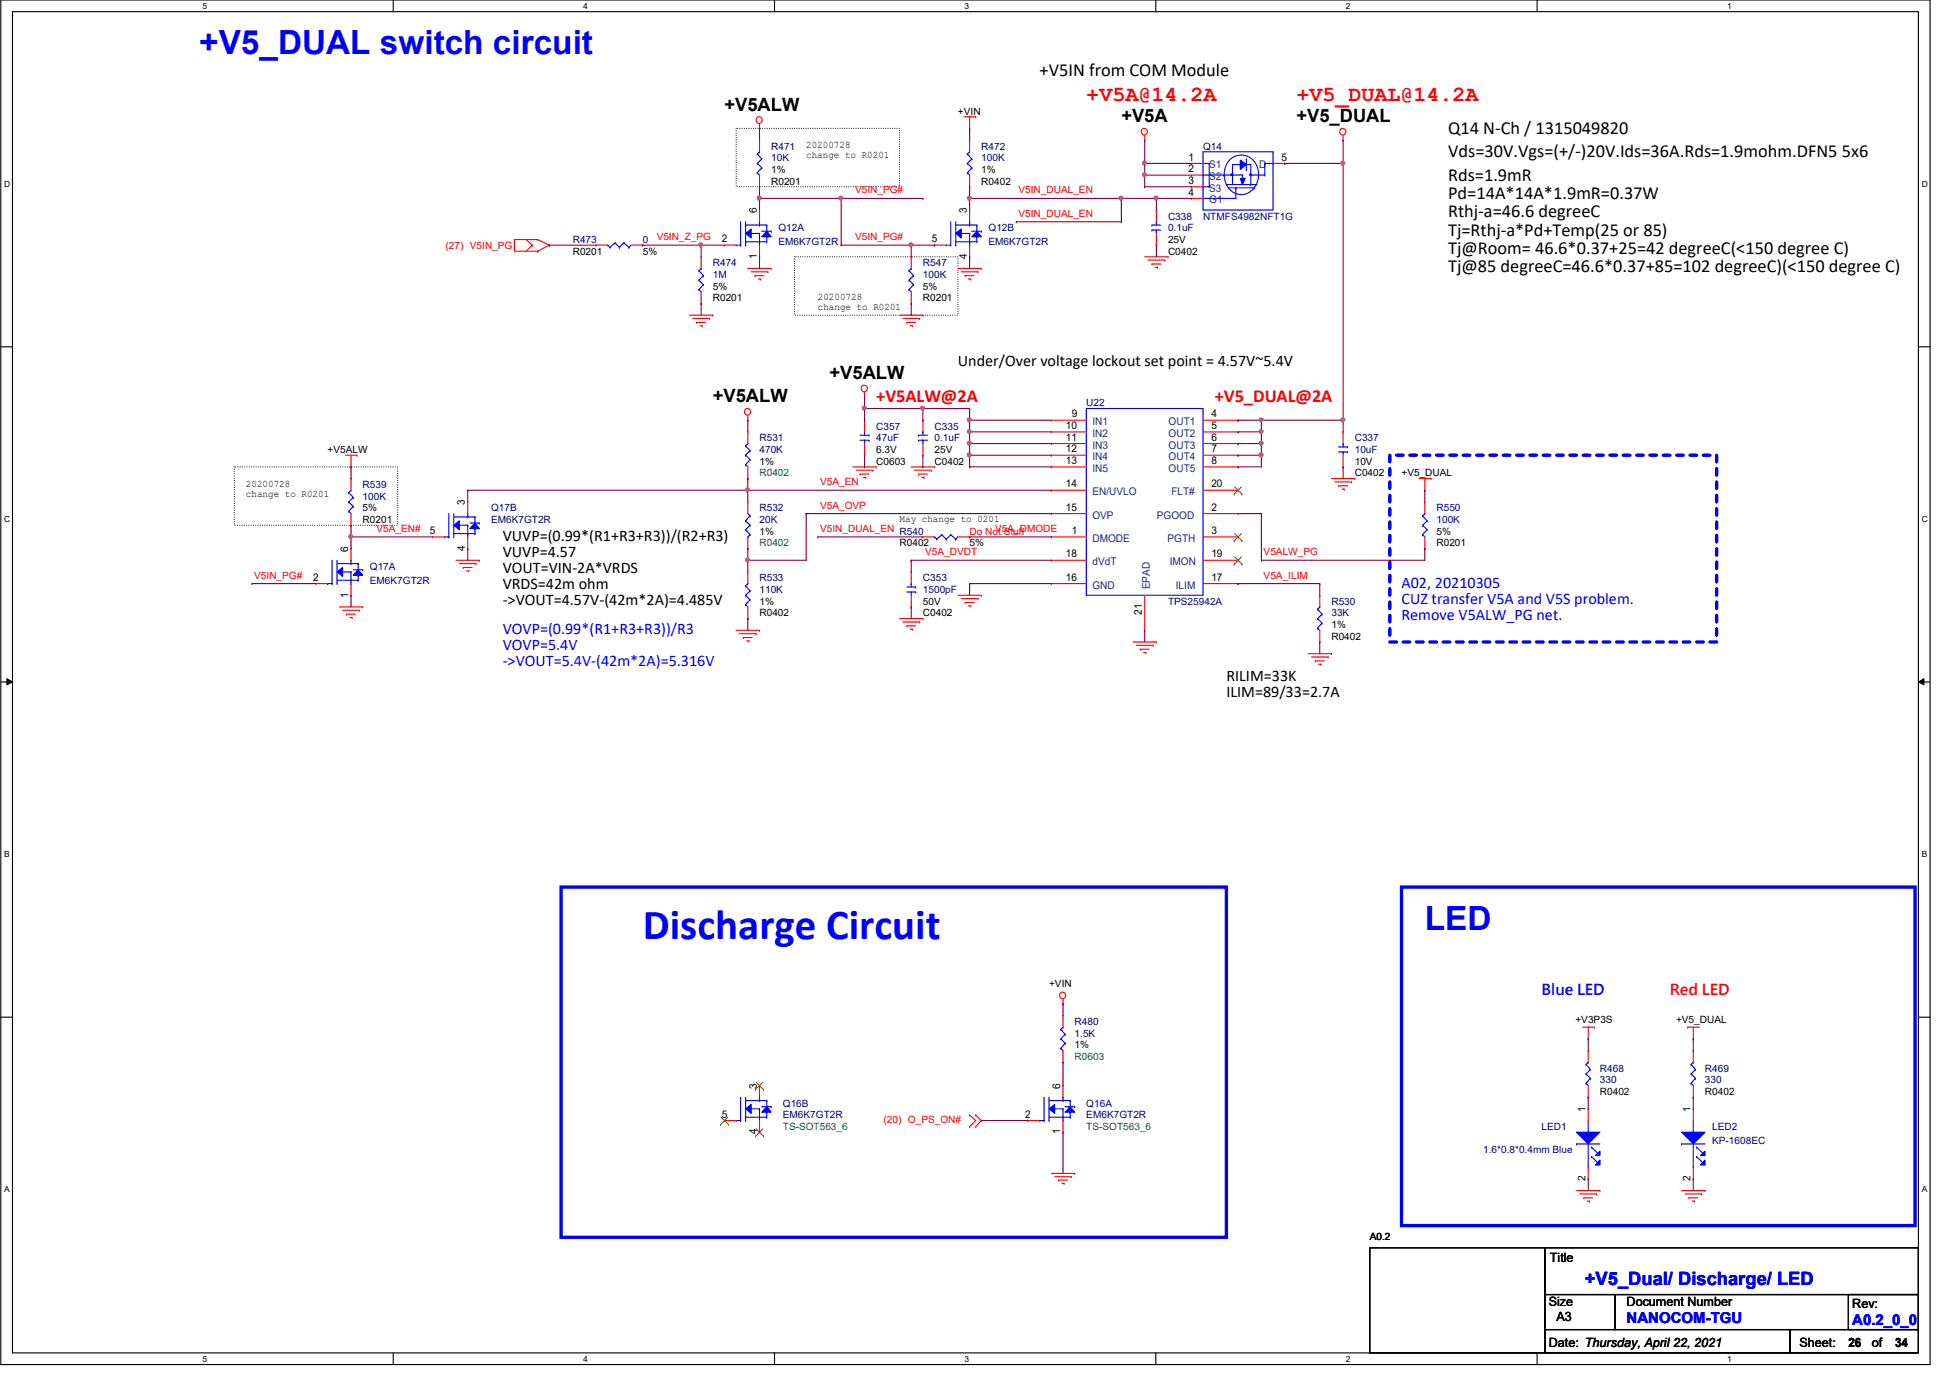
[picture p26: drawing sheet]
<svg xmlns="http://www.w3.org/2000/svg" width="297mm" height="210mm" viewBox="0 0 297 210" stroke-linecap="round" stroke-linejoin="round" font-family="sans-serif">
<defs><g id="words">
<text font-size="6.5" fill="#00f" x="97.9" y="143.1">Discharge Circuit</text>
<g font-size="5.1" fill="#00f">
<text x="30.3" y="8.3">+V5_DUAL switch circuit</text>
<text x="217" y="141.6">LED</text>
</g>
<g font-size="3.3" fill="#f00">
<text x="165.5" y="15.3">+V5A@14.2A</text>
<text x="197.5" y="15.3">+V5_DUAL@14.2A</text>
</g>
<g font-size="2.8">
<text x="158.4" y="11.5">+V5IN from COM Module</text>
<text x="110.4" y="16.8">+V5ALW</text>
<text x="170.8" y="18.6">+V5A</text>
<text x="197.5" y="18.6">+V5_DUAL</text>
<text x="220.6" y="20.4">Q14 N-Ch / 1315049820</text>
<text x="220.6" y="24">Vds=30V.Vgs=(+/-)20V.Ids=36A.Rds=1.9mohm.DFN5 5x6</text>
<text x="220.6" y="27.5">Rds=1.9mR</text>
<text x="220.6" y="30.3">Pd=14A*14A*1.9mR=0.37W</text>
<text x="220.6" y="33.1">Rthj-a=46.6 degreeC</text>
<text x="220.6" y="35.9">Tj=Rthj-a*Pd+Temp(25 or 85)</text>
<text x="220.6" y="38.7">Tj@Room= 46.6*0.37+25=42 degreeC(&lt;150 degree C)</text>
<text x="220.6" y="41.5">Tj@85 degreeC=46.6*0.37+85=102 degreeC)(&lt;150 degree C)</text>
<text x="126.4" y="57.7">+V5ALW</text>
<text x="108.6" y="61.3">+V5ALW</text>
</g>
<g font-size="2.8" fill="#f00">
<text x="133.5" y="61.3">+V5ALW@2A</text>
<text x="185" y="61.3">+V5_DUAL@2A</text>
</g>
<text font-size="2.8" fill="#00f" x="241.4" y="195.7">+V5_Dual/ Discharge/ LED</text>
<g font-size="2.5">
<text x="145.9" y="55.7">Under/Over voltage lockout set point = 4.57V~5.4V</text>
<text x="76.6" y="82.4">VUVP=(0.99*(R1+R3+R3))/(R2+R3)</text>
<text x="76.6" y="84.8">VUVP=4.57</text>
<text x="76.6" y="87.3">VOUT=VIN-2A*VRDS</text>
<text x="76.6" y="89.7">VRDS=42m ohm</text>
<text x="76.6" y="92.2">-&gt;VOUT=4.57V-(42m*2A)=4.485V</text>
<text x="186.8" y="103.7">RILIM=33K</text>
<text x="186.8" y="106.2">ILIM=89/33=2.7A</text>
</g>
<g font-size="2.5" fill="#00f">
<text x="213.5" y="89.5">A02, 20210305</text>
<text x="213.5" y="91.9">CUZ transfer V5A and V5S problem.</text>
<text x="213.5" y="94.4">Remove V5ALW_PG net.</text>
<text x="76.6" y="96.6">VOVP=(0.99*(R1+R3+R3))/R3</text>
<text x="76.6" y="99.1">VOVP=5.4V</text>
<text x="76.6" y="101.5">-&gt;VOUT=5.4V-(42m*2A)=5.316V</text>
</g>
<g font-size="2.3" fill="#00f">
<text x="234.8" y="151.6">Blue LED</text>
<text x="247.8" y="201.6">NANOCOM-TGU</text>
<text x="282.1" y="201.8">A0.2_0_0</text>
</g>
<text font-size="2.3" fill="#f00" x="254.4" y="151.6">Red LED</text>
<g font-size="1.9">
<text x="236.1" y="192.2">Title</text>
<text x="235.9" y="199">Size</text>
<text x="237.1" y="201.3">A3</text>
<text x="247.8" y="199">Document Number</text>
<text x="282.1" y="199.3">Rev:</text>
<text x="235.9" y="205.1">Date: Thursday, April 22, 2021</text>
<text x="274.1" y="205.1">Sheet:</text>
<text x="281.6" y="205.2">26</text>
<text x="285.1" y="205.1">of</text>
<text x="288.7" y="205.2">34</text>
</g>
<g font-size="1.6">
<text x="181.1" y="24.5">1</text>
<text x="181.1" y="29.8">4</text>
<text x="181.1" y="26.2">2</text>
<text x="181.1" y="28">3</text>
<text x="195.2" y="24.5">5</text>
<text x="115.3" y="32.5" transform="rotate(-90 115.3 32.5)">6</text>
<text x="147.3" y="32.5" transform="rotate(-90 147.3 32.5)">3</text>
<text x="109.9" y="36.9">2</text>
<text x="115.3" y="39.5" transform="rotate(-90 115.3 39.5)">1</text>
<text x="141.9" y="36.9">5</text>
<text x="147.3" y="39.5" transform="rotate(-90 147.3 39.5)">4</text>
<text x="162.3" y="65.4">10</text>
<text x="163.3" y="63.6">9</text>
<text x="184.5" y="63.6">4</text>
<text x="184.5" y="65.4">5</text>
<text x="162.3" y="67.1">11</text>
<text x="162.3" y="68.9">12</text>
<text x="162.3" y="70.7">13</text>
<text x="184.5" y="67.1">6</text>
<text x="184.5" y="68.9">7</text>
<text x="184.5" y="70.7">8</text>
<text x="70.8" y="77" transform="rotate(-90 70.8 77)">3</text>
<text x="162.3" y="74.3">14</text>
<text x="162.3" y="77.8">15</text>
<text x="184.5" y="77.8">2</text>
<text x="184.5" y="74.3">20</text>
<text x="65.5" y="81.4">5</text>
<text x="70.8" y="83.9" transform="rotate(-90 70.8 83.9)">4</text>
<text x="163.3" y="81.4">1</text>
<text x="184.5" y="81.4">3</text>
<text x="47.7" y="88.5">2</text>
<text x="53" y="84.1" transform="rotate(-90 53 84.1)">6</text>
<text x="162.3" y="84.9">18</text>
<text x="162.3" y="88.5">16</text>
<text x="184.5" y="84.9">19</text>
<text x="184.5" y="88.5">17</text>
<text x="53" y="91" transform="rotate(-90 53 91)">1</text>
<text x="173.9" y="93.6" transform="rotate(-90 173.9 93.6)">21</text>
<text x="115.3" y="165.9" transform="rotate(-90 115.3 165.9)">3</text>
<text x="161.5" y="165.9" transform="rotate(-90 161.5 165.9)">6</text>
<text x="109.9" y="170.3">5</text>
<text x="115.3" y="172.8" transform="rotate(-90 115.3 172.8)">4</text>
<text x="156.2" y="170.3">2</text>
<text x="161.5" y="172.8" transform="rotate(-90 161.5 172.8)">1</text>
<text x="241.5" y="169.4" transform="rotate(-90 241.5 169.4)">1</text>
<text x="257.5" y="169.4" transform="rotate(-90 257.5 169.4)">1</text>
<text x="241.5" y="179.9" transform="rotate(-90 241.5 179.9)">2</text>
<text x="257.5" y="179.9" transform="rotate(-90 257.5 179.9)">2</text>
</g>
<g font-size="1.6" fill="#004080">
<text x="184.2" y="25.7">S1</text>
<text x="184.2" y="27.4">S2</text>
<text x="184.2" y="29.2">S3</text>
<text x="191.8" y="25.7">D</text>
<text x="184.2" y="31">G1</text>
<text x="166.4" y="64.8">IN1</text>
<text x="178" y="64.8">OUT1</text>
<text x="166.4" y="66.5">IN2</text>
<text x="166.4" y="68.3">IN3</text>
<text x="166.4" y="70.1">IN4</text>
<text x="166.4" y="71.9">IN5</text>
<text x="178" y="66.5">OUT2</text>
<text x="178" y="68.3">OUT3</text>
<text x="178" y="70.1">OUT4</text>
<text x="178" y="71.9">OUT5</text>
<text x="166.4" y="75.4">EN/UVLO</text>
<text x="178.4" y="75.4">FLT#</text>
<text x="166.4" y="82.6">DMODE</text>
<text x="166.4" y="79">OVP</text>
<text x="176.2" y="79">PGOOD</text>
<text x="177.8" y="82.6">PGTH</text>
<text x="166.4" y="86.1">dVdT</text>
<text x="166.4" y="89.7">GND</text>
<text x="175.1" y="89.7" transform="rotate(-90 175.1 89.7)">EPAD</text>
<text x="178.2" y="86.1">IMON</text>
<text x="179.1" y="89.7">ILIM</text>
</g>
<g font-size="1.5">
<text x="145.9" y="17.4">+VIN</text>
<text x="122.8" y="22.6">20200728</text>
<text x="117.5" y="28.1">R0201</text>
<text x="117.5" y="26.3">1%</text>
<text x="122.8" y="24.1">change to R0201</text>
<text x="149.5" y="28.1">R0402</text>
<text x="149.5" y="26.3">1%</text>
<text x="87.2" y="38.8">R0201</text>
<text x="97.9" y="38.8">5%</text>
<text x="177.9" y="38.8">C0402</text>
<text x="177.9" y="37">25V</text>
<text x="108.6" y="45.9">R0201</text>
<text x="108.6" y="44.1">5%</text>
<text x="124.6" y="45.7">20200728</text>
<text x="124.6" y="47.2">change to R0201</text>
<text x="140.6" y="45.9">R0201</text>
<text x="140.6" y="44.1">5%</text>
<text x="49.9" y="69">+V5ALW</text>
<text x="115.7" y="70.8">1%</text>
<text x="133.5" y="69">6.3V</text>
<text x="133.5" y="70.8">C0603</text>
<text x="142.4" y="70.8">C0402</text>
<text x="142.4" y="69">25V</text>
<text x="206.4" y="70.8">10V</text>
<text x="37.5" y="74.2">20200728</text>
<text x="37.5" y="75.7">change to R0201</text>
<text x="55.2" y="77.9">5%</text>
<text x="206.4" y="72.6">C0402</text>
<text x="213.5" y="72.6">+V5_DUAL</text>
<text x="55.2" y="79.7">R0201</text>
<text x="115.7" y="81.4">1%</text>
<text x="137" y="79.5">May change to 0201</text>
<text x="137" y="83.2">R0402</text>
<text x="147.7" y="83.2">5%</text>
<text x="218.8" y="83.2">R0201</text>
<text x="218.8" y="81.4">5%</text>
<text x="115.7" y="93.9">R0402</text>
<text x="115.7" y="92.1">1%</text>
<text x="140.6" y="92.1">50V</text>
<text x="140.6" y="93.9">C0402</text>
<text x="202.8" y="95.7">1%</text>
<text x="202.8" y="97.5">R0402</text>
<text x="159.8" y="150.3">+VIN</text>
<text x="240" y="155.8">+V3P3S</text>
<text x="255.3" y="155.8">+V5_DUAL</text>
<text x="163.7" y="159.7">1%</text>
<text x="243.7" y="166.8">R0402</text>
<text x="259.7" y="166.8">R0402</text>
<text x="208.7" y="188.8">A0.2</text>
</g>
<g font-size="1.5" fill="#000080">
<text x="117.5" y="22.8">R471</text>
<text x="149.5" y="22.8">R472</text>
<text x="183.3" y="22.8">Q14</text>
<text x="117.5" y="24.6">10K</text>
<text x="149.5" y="24.6">100K</text>
<text x="118.6" y="35.2">Q12A</text>
<text x="150.6" y="35.2">Q12B</text>
<text x="177.9" y="33.4">C338</text>
<text x="177.9" y="35.2">0.1uF</text>
<text x="183.3" y="33.4">NTMFS4982NFT1G</text>
<text x="87.2" y="37">R473</text>
<text x="97.9" y="37">0</text>
<text x="108.6" y="40.6">R474</text>
<text x="118.6" y="37.3">EM6K7GT2R</text>
<text x="140.6" y="40.6">R547</text>
<text x="150.6" y="37.3">EM6K7GT2R</text>
<text x="108.6" y="42.3">1M</text>
<text x="140.6" y="42.3">100K</text>
<text x="133.5" y="65.4">C357</text>
<text x="142.4" y="65.4">C335</text>
<text x="165.5" y="61.9">U22</text>
<text x="115.7" y="67.2">R531</text>
<text x="115.7" y="69">470K</text>
<text x="133.5" y="67.2">47uF</text>
<text x="142.4" y="67.2">0.1uF</text>
<text x="206.4" y="67.2">C337</text>
<text x="206.4" y="69">10uF</text>
<text x="55.2" y="74.3">R539</text>
<text x="55.2" y="76.1">100K</text>
<text x="74.8" y="77.9">Q17B</text>
<text x="115.7" y="77.9">R532</text>
<text x="218.8" y="77.9">R550</text>
<text x="74.8" y="79.7">EM6K7GT2R</text>
<text x="115.7" y="79.7">20K</text>
<text x="137" y="81.4">R540</text>
<text x="218.8" y="79.7">100K</text>
<text x="56.3" y="86.8">Q17A</text>
<text x="56.3" y="88.9">EM6K7GT2R</text>
<text x="115.7" y="88.6">R533</text>
<text x="140.6" y="88.6">C353</text>
<text x="115.7" y="90.3">110K</text>
<text x="140.6" y="90.3">1500pF</text>
<text x="177.9" y="92.1">TPS25942A</text>
<text x="202.8" y="92.1">R530</text>
<text x="202.8" y="93.9">33K</text>
<text x="163.7" y="156.1">R480</text>
<text x="163.7" y="157.9">1.5K</text>
<text x="243.7" y="163.2">R468</text>
<text x="243.7" y="165">330</text>
<text x="259.7" y="163.2">R469</text>
<text x="259.7" y="165">330</text>
<text x="119.2" y="168.6">Q16B</text>
<text x="119.2" y="170.3">EM6K7GT2R</text>
<text x="165.5" y="168.6">Q16A</text>
<text x="165.5" y="170.3">EM6K7GT2R</text>
<text x="234.8" y="172.1">LED1</text>
<text x="260.8" y="172.1">LED2</text>
<text x="225.9" y="175.7">1.6*0.8*0.4mm Blue</text>
<text x="260.8" y="174.2">KP-1608EC</text>
</g>
<g font-size="1.5" fill="#f00">
<text x="130.3" y="29.5">V5IN_PG#</text>
<text x="155.1" y="29.5">V5IN_DUAL_EN</text>
<text x="155.1" y="33">V5IN_DUAL_EN</text>
<text x="67.9" y="37.9">(27) V5IN_PG</text>
<text x="100" y="36.6">V5IN_Z_PG</text>
<text x="130.3" y="36.6">V5IN_PG#</text>
<text x="124.9" y="73.9">V5A_EN</text>
<text x="124.9" y="77.5">V5A_OVP</text>
<text x="57.4" y="81">V5A_EN#</text>
<text x="124.9" y="81">V5IN_DUAL_EN</text>
<text x="147.7" y="81.4">Do Not Stuff</text>
<text x="151.6" y="81">V5A_DMODE</text>
<text x="38.7" y="88.1">V5IN_PG#</text>
<text x="140.9" y="84.6">V5A_DVDT</text>
<text x="192.5" y="88.1">V5A_ILIM</text>
<text x="192.5" y="84.6">V5ALW_PG</text>
<text x="134.6" y="171">(20) O_PS_ON#</text>
</g>
<g font-size="1.5" fill="#008000">
<text x="115.7" y="72.6">R0402</text>
<text x="115.7" y="83.2">R0402</text>
<text x="163.7" y="161.5">R0603</text>
<text x="119.2" y="172.1">TS-SOT563_6</text>
<text x="165.5" y="172.1">TS-SOT563_6</text>
</g>
<g font-size="1.3">
<text x="30.9" y="1.4">5</text>
<text x="88.9" y="1.4">4</text>
<text x="146.9" y="1.4">3</text>
<text x="205" y="1.4">2</text>
<text x="263.1" y="1.4">1</text>
<text x=".6" y="28.4">D</text>
<text x="292.7" y="28.4">D</text>
<text x=".6" y="79.5">C</text>
<text x="292.7" y="79.5">C</text>
<text x=".6" y="130.6">B</text>
<text x="292.7" y="130.6">B</text>
<text x=".6" y="181.6">A</text>
<text x="292.7" y="181.6">A</text>
<text x="30.9" y="207.5">5</text>
<text x="88.9" y="207.5">4</text>
<text x="146.9" y="207.5">3</text>
<text x="205" y="207.5">2</text>
<text x="263.1" y="207.5">1</text>
</g>
</g></defs>
<path d="M.1 0h293.9v207.9h-293.9zM1.9 1.8h290.3v204.3h-290.3z" fill="none" stroke="#000" stroke-width=".17"/>
<g fill="#fff">
<path d="M30.9 .3h.6v1.4h-.6z"/>
<path d="M30.9 206.3h.6v1.5h-.6z"/>
</g>
<path d="M59.9 0v1.8M59.9 206.1v1.8" fill="none" stroke="#000" stroke-width=".17"/>
<g fill="#fff">
<path d="M88.9 .3h.6v1.4h-.6z"/>
<path d="M88.9 206.3h.6v1.5h-.6z"/>
</g>
<path d="M118 0v1.8M118 206.1v1.8" fill="none" stroke="#000" stroke-width=".17"/>
<g fill="#fff">
<path d="M146.9 .3h.7v1.4h-.7z"/>
<path d="M146.9 206.3h.7v1.5h-.7z"/>
</g>
<path d="M176.1 0v1.8M176.1 206.1v1.8" fill="none" stroke="#000" stroke-width=".17"/>
<g fill="#fff">
<path d="M205 .3h.7v1.4h-.7z"/>
<path d="M205 206.3h.7v1.5h-.7z"/>
</g>
<path d="M234.1 0v1.8M234.1 206.1v1.8" fill="none" stroke="#000" stroke-width=".17"/>
<g fill="#fff">
<path d="M263.1 .3h.7v1.4h-.7z"/>
<path d="M263.1 206.3h.7v1.5h-.7z"/>
<path d="M.6 27.3h1v1.4h-1z"/>
<path d="M292.7 27.3h1v1.4h-1z"/>
<path d="M.6 78.3h1v1.5h-1z"/>
<path d="M292.7 78.3h1v1.5h-1z"/>
</g>
<path d="M.1 52.8h1.8M292.2 52.8h1.8" fill="none" stroke="#000" stroke-width=".17"/>
<g fill="#fff">
<path d="M.6 129.4h.9v1.4h-.9z"/>
<path d="M292.7 129.4h.9v1.4h-.9z"/>
</g>
<path d="M.1 103.9h1.8M292.2 103.9h1.8" fill="none" stroke="#000" stroke-width=".17"/>
<path d="M1.1 103.4l.8 .5-.8 .4zM292.2 103.9l.9-.5v.9z" fill="#000"/>
<path d="M1.1 103.4l.8 .5-.8 .4zM292.2 103.9l.9-.5v.9z" fill="none" stroke="#000" stroke-width=".15"/>
<g fill="#fff">
<path d="M.6 180.4h.8v1.5h-.8z"/>
<path d="M292.7 180.4h.8v1.5h-.8z"/>
</g>
<path d="M.1 154.9h1.8M292.2 154.9h1.8M208.7 190.1h26.6v16h-26.6zM235.3 197.2h10.7v5.3h-10.7zM235.3 190.1h56.9v7.1h-56.9zM246 197.2h46.2v5.3h-46.2zM281.6 197.2h10.6v5.3h-10.6zM235.3 202.5h37.4v3.6h-37.4zM272.7 202.5h19.5v3.6h-19.5z" fill="none" stroke="#000" stroke-width=".17"/>
<path d="M85.5 135.1h101.3v53.4h-101.3zM213.5 135.1h78.2v51.6h-78.2z" fill="none" stroke="#00f" stroke-width=".51"/>
<path d="M112.1 19.6h24.9v8.8h-24.9zM121 39.1h24.9v8.9h-24.9zM35.7 71.1h24.9v8.9h-24.9z" fill="none" stroke="#000" stroke-width=".17" stroke-dasharray="0 .3"/>
<path d="M211.7 69.3h49.8v28.5h-49.8z" fill="none" stroke="#00f" stroke-width=".51" stroke-dasharray="1 1"/>
<g fill="none" stroke="#f00" stroke-width=".17">
<path d="M115.7 19.6h.1M115.7 18.9v.7M146.9 17.8h1.7M147.7 19.6h.1M147.7 17.8v1.8M148.6 17.8h.1M78.4 36.5h.1M78.4 36.5v1.8h3.5M78.4 36.5h3.5M80.1 36.5l1 .8M81.1 37.3h.1M81.1 37.3l-1 1"/>
<path d="M81.9 38.3h.1M81.9 36.5h.1M81.9 36.5l1.8 .8M83.7 37.3h.1M83.7 37.3l-1.8 1M90.8 37.3h.1M90.8 37.3h1.8M96.1 37.3h1.8M97.9 37.3h.1M147.7 28.4h.1M147.7 21.3h.1M147.7 21.3v1.8"/>
<path d="M147.7 26.7v1.7M174.4 21.3h.1M174.4 39.1h3.5M174.4 20.7v.6M174.9 39.6h2.5M177.4 39.6h.1M177.9 39.1h.1M204.6 21.3h.1M204.6 20.7v.6M105 48h3.6M105.5 48.5h2.6M106.1 49.1h.1"/>
<path d="M106.1 49.1h1.4M106.6 49.6h.4M107 49.6h.1M108.1 48.5h.1M108.6 48h.1M113.9 40.9h3.6M114.4 41.4h2.6M115 42h.1M115 42h1.4M115.5 42.5h.4M115.9 42.5h.1M117 41.4h.1"/>
<path d="M117.5 40.9h.1M131.7 59.8v.7M137 48h3.6M137.5 48.5h2.6M138.1 49.1h.1M138.1 49.1h1.4M138.6 49.6h.4M139 49.6h.1M140.1 48.5h.1M140.6 48h.1M145.9 40.9h3.6M146.4 41.4h2.6"/>
<path d="M147 42h.1M147 42h1.4M147.5 42.5h.4M147.9 42.5h.1M149 41.4h.1M149.5 40.9h.1M175.5 40.2h.1M175.5 40.2h1.3M176 40.7h.3M176.3 40.7h.1M52.6 69.3h1.8M53.5 71.1h.1"/>
<path d="M53.5 72.9h.1M53.5 69.3v1.8M53.5 72.9v1.8M53.5 78.2v1.8M54.4 69.3h.1M113.9 64h.1M113.9 63.3v.7M129.9 71.1h3.6M130.4 71.6h2.6M131 72.2h.1M131 72.2h1.4M131.5 72.7h.4"/>
<path d="M131.7 60.5h.1M131.7 69.3h.1M131.7 64h.1M131.7 64v1.8M131.7 67.6v1.7M131.9 72.7h.1M133 71.6h.1M133.5 71.1h.1M138.8 71.1h3.6M139.3 71.6h2.6M139.9 72.2h.1M139.9 72.2h1.4"/>
<path d="M140.4 72.7h.4M140.8 72.7h.1M141.9 71.6h.1M142.4 71.1h.1M202.8 72.9h3.6M203.3 73.4h2.6M203.9 74h.1M203.9 74h1.4M204.4 74.5h.4M204.8 74.5h.1M205.9 73.4h.1M206.4 72.9h.1"/>
<path d="M216.2 72.9h1.8M217 74.7h.1M217 72.9v1.8M218 72.9h.1M51.7 92.5h3.5M52.2 93h2.5M52.8 93.6h.1M52.8 93.6h1.3M53.3 94.1h.3M53.5 80h.1M53.6 94.1h.1M54.7 93h.1"/>
<path d="M55.2 92.5h.1M69.5 85.3h3.5M70 85.9h2.5M70.6 86.4h.1M70.6 86.4h1.3M71.1 87h.3M71.4 87h.1M72.5 85.9h.1M73 85.3h.1M112.1 96h3.6M112.6 96.5h2.6M113.2 97.1h.1"/>
<path d="M113.2 97.1h1.4M113.7 97.6h.4M114.1 97.6h.1M115.2 96.5h.1M115.7 96h.1M137 94.2h3.6M137.5 94.7h2.6M138.1 95.3h.1M138.1 95.3h1.4M138.6 95.8h.4M138.8 92.5h.1M138.8 87.1h.1"/>
<path d="M138.8 87.1v1.8M138.8 90.7v1.8M139 95.8h.1M140.1 94.7h.1M140.6 94.2h.1M145.9 90.7h3.6M146.4 91.2h2.6M147 91.8h.1M147 91.8h1.4M147.5 92.3h.4M147.9 92.3h.1M149 91.2h.1"/>
<path d="M149.5 90.7h.1M172.6 97.8h3.5M173.1 98.3h2.5M173.7 98.9h.1M173.7 98.9h1.3M174.2 99.4h.3M174.5 99.4h.1M175.6 98.3h.1M176.1 97.8h.1M199.3 99.6h3.5M202.8 99.6h.1M199.8 100.1h2.5"/>
<path d="M200.4 100.7h.1M200.4 100.7h1.3M200.9 101.2h.3M201.2 101.2h.1M202.3 100.1h.1M161.9 152.9h.1M161.9 152.2v.7M241.1 156.5h1.8M241.9 158.2h.1M241.9 156.5v1.7M242.9 156.5h.1M257.1 156.5h.1"/>
<path d="M257.1 156.5h1.8M257.9 158.2h.1M257.9 156.5v1.7M147.7 169.8h.1M147.7 171.6h.1M147.7 169.8l.9 .9-.9 .9M148.6 171.6h.1M148.6 169.8h.1M148.6 169.8l.9 .9-.9 .9M160.1 178.7h3.6M160.7 179.2h2.5M161.2 179.7h.1"/>
<path d="M161.2 179.7h1.4M163.2 179.2h.1M163.7 178.7h.1M241.9 167.1h.1M241.9 160h.1M241.9 160v1.8M241.9 165.4v1.7M257.9 167.1h.1M257.9 160h.1M257.9 160v1.8M257.9 165.4v1.7M161.8 180.3h.3"/>
<path d="M162.1 180.3h.1M240.2 181.4h3.5M240.7 181.9h2.5M241.3 182.5h.1M241.3 182.5h1.3M241.8 183h.3M242.1 183h.1M243.2 181.9h.1M243.7 181.4h.1M256.2 181.4h3.5M256.7 181.9h2.5M257.3 182.5h.1"/>
<path d="M257.3 182.5h1.3M257.8 183h.3M258.1 183h.1M259.2 181.9h.1M259.7 181.4h.1"/>
<circle cx="115.6" cy="18.3" r=".5"/>
<circle cx="174.3" cy="20.1" r=".5"/>
<circle cx="204.5" cy="20.1" r=".5"/>
<circle cx="131.6" cy="59.2" r=".5"/>
<circle cx="113.8" cy="62.7" r=".5"/>
<circle cx="161.8" cy="151.6" r=".5"/>
</g>
<g fill="none" stroke="#00f" stroke-width=".17">
<path d="M92.6 37.3h.1M92.6 37.3l.3 .4M92.9 37.7h.1M93.7 37h.1M93.7 37l-.8 .7M93.7 37l.7 .7M94.4 37.7h.1M95 37h.1M95 37l.8 .7M95 37l-.6 .7M95.8 37.7h.1M96.1 37.3l-.3 .4"/>
<path d="M147.4 23.5h.1M147.4 26.3h.1M147.4 24.9h.1M147.4 23.5l.6 .7M147.4 26.3l.3 .4M147.4 24.9l.6 .7M147.7 23.1h.1M147.7 23.1l-.3 .4M148 25.6h.1M148 24.2h.1M148 25.6l-.6 .7M148 24.2l-.6 .7"/>
<path d="M183.3 23.1h10.6v8.9h-10.6zM53.1 75h.1M53.1 77.9h.1M53.1 76.5h.1M53.1 75l.7 .8M53.1 77.9l.4 .3M53.1 76.5l.7 .6M53.5 74.7h.1M53.5 74.7l-.4 .3M53.8 77.1h.1M53.8 75.8h.1M53.8 77.1l-.7 .8"/>
<path d="M53.8 75.8l-.7 .7M131 66.3h1.4M131 67.1h1.4M131.7 65.8h.1M131.7 67.1h.1M131.7 65.8v.5M131.7 67.1v.5M132.4 66.3h.1M132.4 67.1h.1M138.1 89.4h1.4M138.1 90.2h1.4M138.8 88.9h.1"/>
<path d="M138.8 90.2h.1M138.8 88.9v.5M138.8 90.2v.5M139.5 89.4h.1M139.5 90.2h.1M241.6 162.1h.1M241.6 165h.1M241.6 163.6h.1M241.6 162.1l.7 .8M241.6 165l.3 .4M241.6 163.6l.7 .7M241.9 161.8h.1"/>
<path d="M241.9 161.8l-.3 .3M242.3 164.3h.1M242.3 162.9h.1M242.3 164.3l-.7 .7M242.3 162.9l-.7 .7M257.6 162.1h.1M257.6 165h.1M257.6 163.6h.1M257.6 162.1l.7 .8M257.6 165l.3 .4M257.6 163.6l.7 .7M257.9 161.8h.1"/>
<path d="M257.9 161.8l-.3 .3M258.3 164.3h.1M258.3 162.9h.1M258.3 164.3l-.7 .7M258.3 162.9l-.7 .7"/>
</g>
<path d="M188.9 27.2h.8l-.4 .9z" fill-rule="evenodd" fill="#00f"/>
<g fill="none" stroke="#00f" stroke-width=".17">
<path d="M186.8 28.1h.1M186.8 28.1h4.7M187.4 24.3a2.64 2.64 0 0 1 3-.3 2.64 2.64 0 0 1 1.3 2.6 2.7 2.7 0 0 1-3.8 2.7 3.3 3.3 0 0 1-.5-5zM187.7 25.1h.1M187.7 25.1h1.2M187.7 25.1v3M188.3 28.6h.1M188.3 28.6v1.6M188.9 27.2h.8l-.4 .9zM188.9 25.1h.1M189.3 26.7h.1M189.3 26.7v.5"/>
<path d="M189.7 25.1h.1M189.7 25.1h.8v3M189.9 24.2h.1M189.9 24.2v1.8M190.5 28.1h.1"/>
</g>
<path d="M188.9 24.4l1 .7-1 .7z" fill="#00f"/>
<g fill="none" stroke="#00f" stroke-width=".17">
<path d="M183.3 30.2h.1M183.3 26.7h.1M183.3 28.4h.1M183.3 26.7h6M183.3 24.9h.9M183.3 30.2h5M183.3 28.4h.9M184.2 24.9h.1M184.2 28.4h.1M184.2 24.9v3.5M186.5 26.7h.1M187.2 28.6h3.8"/>
<path d="M188.9 24.4l1 .7-1 .7zM190.5 26.7h.1M190.5 26.7h2.2M191 28.6h.1M192.7 26.7h.1M192.7 24.9h.1M192.7 24.9v1.8M192.7 24.9h1.2M193.9 24.9h.1"/>
</g>
<path d="M187.5 26.5l.3 .1-.1 .2-.2-.1z" fill-rule="evenodd" fill="#00f"/>
<path d="M187.5 26.5l.3 .1-.1 .2-.2-.1z" fill="none" stroke="#00f" stroke-width=".17"/>
<path d="M190.4 26.5h.2v.2h-.2z" fill-rule="evenodd" fill="#00f"/>
<path d="M190.4 26.5h.2v.2h-.2zM49.9 88.9h.1M49.9 88.9h.7M50.6 88.9h.1M50.6 85.3v3.6M51.3 88.9h.1M51.3 85.3v3.6" fill="none" stroke="#00f" stroke-width=".17"/>
<path d="M181.5 24.9h.1M181.5 30.2h.1M181.5 26.7h.1M181.5 28.4h.1M181.5 24.9h1.8M181.5 30.2h1.8M181.5 26.7h1.8M181.5 28.4h1.8M193.9 24.9h1.8M195.7 24.9h.1" fill="none" stroke="#f00" stroke-width=".17"/>
<path d="M51.3 87.1l.9-.7v1.4z" fill-rule="evenodd" fill="#00f"/>
<path d="M51.3 87.1l.9-.7v1.4zM51.3 85.9h2.2M51.3 88.4h2.2M52.2 87.1h1.3M53.5 85.9h.1M53.5 88.4h.1M53.5 87.1h.1M53.5 88.9h.1M53.5 85.3h.1M53.5 85.3v.6M53.5 87.1v1.8" fill="none" stroke="#00f" stroke-width=".17"/>
<path d="M54.6 86.8l.6 .8h-1.4z" fill-rule="evenodd" fill="#00f"/>
<g fill="none" stroke="#00f" stroke-width=".17">
<path d="M53.5 88.4h1.1M53.5 85.9h1.1M53.8 86.8h1.4M54.6 86.8l.6 .8h-1.4zM54.6 88.4h.1M54.6 87.6h.1M54.6 85.9h.1M54.6 86.8h.1M54.6 85.9v.9M54.6 87.6v.8M55.2 86.8h.1M112.1 170.7h.1"/>
<path d="M112.1 170.7h.7M112.8 170.7h.1M112.8 167.1v3.6M113.6 170.7h.1M113.6 167.1v3.6"/>
</g>
<path d="M48.1 88.9h.1M48.1 88.9h1.8M53.5 90.7h.1M53.5 83.6h.1M53.5 83.6v1.7M53.5 88.9v1.8" fill="none" stroke="#f00" stroke-width=".17"/>
<path d="M113.6 168.9l.8-.7v1.4z" fill-rule="evenodd" fill="#00f"/>
<path d="M113.6 168.9l.8-.7v1.4zM113.6 167.6h2.1M113.6 170.2h2.1M114.4 168.9h1.3M115.7 167.6h.1M115.7 170.2h.1M115.7 168.9h.1M115.7 170.7h.1M115.7 167.1h.1M115.7 167.1v.5M115.7 168.9v1.8" fill="none" stroke="#00f" stroke-width=".17"/>
<path d="M116.8 168.6l.7 .8h-1.5z" fill-rule="evenodd" fill="#00f"/>
<g fill="none" stroke="#00f" stroke-width=".17">
<path d="M115.4 23.5h.1M115.4 26.3h.1M115.4 24.9h.1M115.4 23.5l.6 .7M115.4 26.3l.3 .4M115.4 24.9l.6 .7M115.7 23.1h.1M115.7 23.1l-.3 .4M116 25.6h.1M116 24.2h.1M116 25.6l-.6 .7M116 24.2l-.6 .7"/>
<path d="M68.4 78.2v3.6M69.1 78.2v3.6M67.7 81.8h.1M67.7 81.8h.7M68.4 81.8h.1M69.1 81.8h.1M113.6 89.2h.1M113.6 92.1h.1M113.6 90.7h.1M113.6 89.2l.7 .8M113.6 92.1l.3 .4M113.6 90.7l.7 .7"/>
<path d="M113.9 88.9h.1M113.9 88.9l-.3 .3M114.3 91.4h.1M114.3 90h.1M114.3 91.4l-.7 .7M114.3 90l-.7 .7M115.7 170.2h1.1M115.7 167.6h1.1M116 168.6h1.5M116.8 168.6l.7 .8h-1.5zM116.8 170.2h.1M116.8 169.4h.1"/>
<path d="M116.8 167.6h.1M116.8 168.6h.1M116.8 167.6v1M116.8 169.4v.8M117.5 168.6h.1"/>
</g>
<g fill="none" stroke="#f00" stroke-width=".17">
<path d="M115.7 28.4h.1M115.7 21.3h.1M115.7 21.3v1.8M115.7 26.7v1.7M113.9 94.2h.1M113.9 87.1h.1M113.9 87.1v1.8M113.9 92.5v1.7M110.4 170.7h.1M110.4 170.7h1.7M115.7 172.5h.1M115.7 165.4h.1"/>
<path d="M115.7 165.4v1.7M115.7 170.7v1.8"/>
</g>
<path d="M109.8 171.3h.1M109.9 170.2l1.1 1.1M110.9 170.2l-1.1 1.1M111 171.3h.1M115.1 173.1h.1M115.1 165.9h.1M115.2 172l1.1 1.1M115.2 164.8l1.1 1.1M116.2 172l-1.1 1.1M116.2 164.8l-1.1 1.1M116.3 173.1h.1M116.3 165.9h.1" fill="none" stroke="#804000" stroke-width=".15"/>
<path d="M69.1 80l.9-.7v1.4z" fill-rule="evenodd" fill="#00f"/>
<path d="M69.1 78.7h2.1M71.2 78.7h.1M71.2 78.2h.1M71.2 78.2v.5M69.1 80l.9-.7v1.4zM69.1 81.3h2.1M70 80h1.2M71.2 81.3h.1M71.2 80h.1M71.2 81.8h.1M71.2 80v1.8" fill="none" stroke="#00f" stroke-width=".17"/>
<path d="M72.3 79.7l.7 .8h-1.4z" fill-rule="evenodd" fill="#00f"/>
<g fill="none" stroke="#00f" stroke-width=".17">
<path d="M71.2 78.7h1.1M71.6 79.7h1.4M72.3 79.7l.7 .8h-1.4zM72.3 78.7h.1M72.3 79.7h.1M72.3 78.7v1M73 79.7h.1M203.9 68.1h1.4M203.9 68.8h1.4M204.6 67.6h.1M204.6 68.8h.1M204.6 67.6v.5"/>
<path d="M204.6 68.8v.5M205.3 68.1h.1M205.3 68.8h.1M71.2 81.3h1.1M72.3 81.3h.1M72.3 80.5h.1M72.3 80.5v.8M200.7 92.8h.1M200.7 95.7h.1M200.7 94.2h.1M200.7 92.8l.7 .8M200.7 95.7l.3 .3"/>
<path d="M200.7 94.2l.7 .7M201 92.5h.1M201 92.5l-.3 .3M201.4 94.9h.1M201.4 93.6h.1M201.4 94.9l-.7 .8M201.4 93.6l-.7 .6M158.4 170.7h.1M158.4 170.7h.6M159 170.7h.1M159 167.1v3.6M159.8 170.7h.1"/>
<path d="M159.8 167.1v3.6"/>
</g>
<g fill="none" stroke="#f00" stroke-width=".17">
<path d="M71.2 76.5h.1M71.2 76.5v1.7M204.6 71.1h.1M204.6 65.8h.1M204.6 65.8v1.8M204.6 69.3v1.8M65.9 81.8h.1M65.9 81.8h1.8M71.2 83.6h.1M71.2 81.8v1.8M201 97.8h.1M201 90.7h.1"/>
<path d="M201 90.7v1.8M201 96v1.8"/>
</g>
<path d="M159.8 168.9l.9-.7v1.4z" fill-rule="evenodd" fill="#00f"/>
<path d="M159.8 168.9l.9-.7v1.4zM159.8 167.6h2.1M159.8 170.2h2.1M160.7 168.9h1.2M161.9 167.6h.1M161.9 170.2h.1M161.9 168.9h.1M161.9 170.7h.1M161.9 167.1h.1M161.9 167.1v.5M161.9 168.9v1.8" fill="none" stroke="#00f" stroke-width=".17"/>
<path d="M163 168.6l.7 .8h-1.4z" fill-rule="evenodd" fill="#00f"/>
<g fill="none" stroke="#00f" stroke-width=".17">
<path d="M175.5 34.3h.1M175.5 35.1h.1M175.5 34.3h1.3M175.5 35.1h1.3M176.1 33.8h.1M176.1 35.1h.1M176.1 33.8v.5M176.1 35.1v.5M106.5 41.2h.1M106.5 44.1h.1M106.5 42.7h.1M106.5 41.2l.6 .8"/>
<path d="M106.5 44.1l.3 .3M106.5 42.7l.6 .6M106.8 40.9h.1M106.8 40.9l-.3 .3M107.1 43.3h.1M107.1 42h.1M107.1 43.3l-.6 .8M107.1 42l-.6 .7M113.6 79.3h.1M113.6 79.3l.7 .7M113.9 78.2l.4 .4M114.3 78.6h.1"/>
<path d="M114.3 78.6l-.7 .7M165.5 62.2h17.8v28.5h-17.8zM216.7 78.6h.1M216.7 78.6l.7 .7M217 78.2h.1M217 78.2l-.3 .4M217.4 79.3h.1M217.4 79.3l-.7 .7M113.6 80.7h.1M113.6 80.7l.7 .7M113.9 81.8h.1M114.3 81.4h.1"/>
<path d="M114.3 80h.1M114.3 81.4l-.4 .4M114.3 80l-.7 .7M216.7 81.4h.1M216.7 80h.1M216.7 81.4l.3 .4M216.7 80l.7 .7M217.4 80.7h.1M217.4 80.7l-.7 .7M161.9 170.2h1.1M161.9 167.6h1.1M162.3 168.6h1.4"/>
<path d="M163 168.6l.7 .8h-1.4zM163 170.2h.1M163 169.4h.1M163 167.6h.1M163 168.6h.1M163 167.6v1M163 169.4v.8M163.7 168.6h.1"/>
</g>
<g fill="none" stroke="#f00" stroke-width=".17">
<path d="M106.8 39.1h.1M106.8 39.1v1.8M176.1 37.3h.1M176.1 32h.1M176.1 32v1.8M176.1 35.6v1.7M106.8 46.2h.1M106.8 44.4v1.8M113.9 76.5h.1M113.9 76.5v1.7M160.1 64h.1M160.1 65.8h.1"/>
<path d="M160.1 67.6h.1M160.1 69.3h.1M160.1 71.1h.1M160.1 74.7h.1M160.1 78.2h.1M160.1 78.2h5.4M160.1 64h5.4M160.1 65.8h5.4M160.1 67.6h5.4M160.1 69.3h5.4M160.1 71.1h5.4M160.1 74.7h5.4"/>
<path d="M183.3 78.2h5.3M183.3 64h5.3M183.3 65.8h5.3M183.3 67.6h5.3M183.3 69.3h5.3M183.3 71.1h5.3M183.3 74.7h5.3M188.6 78.2h.1M188.6 64h.1M188.6 65.8h.1M188.6 67.6h.1M188.6 69.3h.1"/>
<path d="M188.6 71.1h.1M188.6 74.7h.1M217 76.5h.1M217 76.5v1.7M113.9 83.6h.1M113.9 81.8v1.8M160.1 81.8h.1M160.1 85.3h.1M160.1 88.9h.1M160.1 81.8h5.4M160.1 85.3h5.4M160.1 88.9h5.4"/>
<path d="M174.4 96h.1M174.4 90.7v5.3M183.3 81.8h5.3M183.3 85.3h5.3M183.3 88.9h5.3M188.6 81.8h.1M188.6 85.3h.1M188.6 88.9h.1M217 83.6h.1M217 81.8v1.8M156.6 170.7h.1M156.6 170.7h1.8"/>
<path d="M161.9 172.5h.1M161.9 165.4h.1M161.9 165.4v1.7M161.9 170.7v1.8"/>
</g>
<path d="M188 75.3h.1M188.1 74.2l1.1 1.1M189.1 74.2l-1.1 1.1M189.2 75.3h.1M188 82.4h.1M188 85.9h.1M188.1 81.3l1.1 1.1M188.1 84.8l1.1 1.1M189.1 81.3l-1.1 1.1M189.1 84.8l-1.1 1.1M189.2 82.4h.1M189.2 85.9h.1" fill="none" stroke="#804000" stroke-width=".15"/>
<path d="M256.2 172.5h3.5l-1.8 1.7z" fill="#00f"/>
<path d="M256.2 172.5h3.5l-1.8 1.7z" fill="none" stroke="#00f" stroke-width=".17"/>
<path d="M259.7 175.3v.7h-.7z" fill="#00f"/>
<path d="M259.7 175.3v.7h-.7z" fill="none" stroke="#00f" stroke-width=".17"/>
<path d="M259.7 176.7v.8h-.7z" fill="#00f"/>
<g fill="none" stroke="#00f" stroke-width=".17">
<path d="M112.1 37.3h.1M112.1 37.3h.7M112.8 37.3h.1M112.8 33.8v3.5M113.6 37.3h.1M113.6 33.8v3.5M139.9 66.3h.1M139.9 67.1h.1M139.9 66.3h1.4M139.9 67.1h1.4M140.6 65.8h.1M140.6 67.1h.1"/>
<path d="M140.6 65.8v.5M140.6 67.1v.5M256.2 174.2h.1M256.2 174.2h3.5M257.9 172.5h.1M257.9 177.8h.1M257.9 170.7v1.8M257.9 174.2v3.6M258.4 174.8h.1M258.4 176.2h.1M258.4 174.8l1 .9M258.4 176.2l1 .9"/>
<path d="M259.7 176.7v.8h-.7z"/>
</g>
<path d="M140.6 69.3h.1M140.6 64h.1M140.6 64v1.8M140.6 67.6v1.7M257.9 168.9h.1M257.9 179.6h.1M257.9 168.9v1.8M257.9 177.8v1.8" fill="none" stroke="#f00" stroke-width=".17"/>
<path d="M113.6 35.6l.8-.7v1.3z" fill-rule="evenodd" fill="#00f"/>
<path d="M113.6 35.6l.8-.7v1.3zM113.6 34.3h2.1M113.6 36.8h2.1M114.4 35.6h1.3M115.7 34.3h.1M115.7 36.8h.1M115.7 35.6h.1M115.7 37.3h.1M115.7 33.8h.1M115.7 33.8v.5M115.7 35.6v1.7" fill="none" stroke="#00f" stroke-width=".17"/>
<path d="M116.8 35.2l.7 .9h-1.5z" fill-rule="evenodd" fill="#00f"/>
<g fill="none" stroke="#00f" stroke-width=".17">
<path d="M115.7 36.8h1.1M115.7 34.3h1.1M116 35.2h1.5M116.8 35.2l.7 .9h-1.5zM116.8 36.8h.1M116.8 36.1h.1M116.8 34.3h.1M116.8 35.2h.1M116.8 34.3v.9M116.8 36.1v.7M117.5 35.2h.1M138.5 41.2h.1"/>
<path d="M138.5 44.1h.1M138.5 42.7h.1M138.5 41.2l.6 .8M138.5 44.1l.3 .3M138.5 42.7l.6 .6M138.8 40.9h.1M138.8 40.9l-.3 .3M139.1 43.3h.1M139.1 42h.1M139.1 43.3l-.6 .8M139.1 42l-.6 .7M113.6 67.9h.1"/>
<path d="M113.6 70.8h.1M113.6 69.3h.1M113.6 67.9l.7 .8M113.6 70.8l.3 .3M113.6 69.3l.7 .7M113.9 67.6h.1M113.9 67.6l-.3 .3M114.3 70h.1M114.3 68.7h.1M114.3 70l-.7 .8M114.3 68.7l-.7 .6M142.4 81.8h.1"/>
<path d="M142.4 81.8l.3 .3M142.7 82.1h.1M143.5 81.4h.1M143.5 81.4l-.8 .7M143.5 81.4l.6 .7M144.1 82.1h.1M144.8 81.4h.1M144.8 81.4l.8 .7M144.8 81.4l-.7 .7M145.6 82.1h.1M145.9 81.8l-.3 .3M161.6 156.8h.1"/>
<path d="M161.6 159.7h.1M161.6 158.2h.1M161.6 156.8l.7 .8M161.6 159.7l.3 .3M161.6 158.2l.7 .7M161.9 156.5h.1M161.9 156.5l-.3 .3M162.3 158.9h.1M162.3 157.6h.1M162.3 158.9l-.7 .8M162.3 157.6l-.7 .6"/>
</g>
<g fill="none" stroke="#f00" stroke-width=".17">
<path d="M110.4 37.3h.1M110.4 37.3h1.7M115.7 39.1h.1M115.7 32h.1M115.7 32v1.8M115.7 37.3v1.8M138.8 39.1h.1M138.8 39.1v1.8M138.8 46.2h.1M138.8 44.4v1.8M113.9 72.9h.1M113.9 65.8h.1"/>
<path d="M113.9 65.8v1.8M113.9 71.1v1.8M140.6 81.8h.1M140.6 81.8h1.8M145.9 81.8h1.8M147.7 81.8h.1M161.9 154.7h.1M161.9 154.7v1.8M161.9 161.8h.1M161.9 160v1.8"/>
</g>
<path d="M240.2 172.5h3.5l-1.8 1.7z" fill="#00f"/>
<path d="M240.2 172.5h3.5l-1.8 1.7z" fill="none" stroke="#00f" stroke-width=".17"/>
<path d="M243.7 175.3v.7h-.7z" fill="#00f"/>
<path d="M243.7 175.3v.7h-.7z" fill="none" stroke="#00f" stroke-width=".17"/>
<path d="M243.7 176.7v.8h-.7z" fill="#00f"/>
<g fill="none" stroke="#00f" stroke-width=".17">
<path d="M144.1 37.3h.1M144.1 37.3h.7M144.8 37.3h.1M144.8 33.8v3.5M145.6 37.3h.1M145.6 33.8v3.5M240.2 174.2h.1M240.2 174.2h3.5M241.9 172.5h.1M241.9 177.8h.1M241.9 170.7v1.8M241.9 174.2v3.6"/>
<path d="M242.4 174.8h.1M242.4 176.2h.1M242.4 174.8l1 .9M242.4 176.2l1 .9M243.7 176.7v.8h-.7z"/>
</g>
<path d="M241.9 168.9h.1M241.9 179.6h.1M241.9 168.9v1.8M241.9 177.8v1.8" fill="none" stroke="#f00" stroke-width=".17"/>
<path d="M145.6 35.6l.8-.7v1.3z" fill-rule="evenodd" fill="#00f"/>
<path d="M145.6 35.6l.8-.7v1.3zM145.6 34.3h2.1M145.6 36.8h2.1M146.4 35.6h1.3M147.7 34.3h.1M147.7 36.8h.1M147.7 35.6h.1M147.7 37.3h.1M147.7 33.8h.1M147.7 33.8v.5M147.7 35.6v1.7" fill="none" stroke="#00f" stroke-width=".17"/>
<path d="M148.8 35.2l.7 .9h-1.5z" fill-rule="evenodd" fill="#00f"/>
<path d="M147.7 36.8h1.1M147.7 34.3h1.1M148 35.2h1.5M148.8 35.2l.7 .9h-1.5zM148.8 36.8h.1M148.8 36.1h.1M148.8 34.3h.1M148.8 35.2h.1M148.8 34.3v.9M148.8 36.1v.7M149.5 35.2h.1" fill="none" stroke="#00f" stroke-width=".17"/>
<path d="M142.4 37.3h.1M142.4 37.3h1.7M147.7 39.1h.1M147.7 32h.1M147.7 32v1.8M147.7 37.3v1.8" fill="none" stroke="#f00" stroke-width=".17"/>
<path d="M147.7 39.1h.1M147.7 39.1v1.8M147.7 30.2h23.1M170.8 30.2h.1M174.4 28.4h.1M174.4 28.4h7.1M195.7 24.9h.1M204.6 21.3h.1M204.6 21.3v3.6h-8.9" fill="none" stroke="#800040" stroke-width=".17"/>
<circle cx="147.6" cy="30.2" r=".31" fill="#f0f"/>
<circle cx="147.6" cy="30.2" r=".31" fill="none" stroke="#f0f" stroke-width=".17"/>
<circle cx="170.8" cy="30.2" r=".31" fill="#f0f"/>
<circle cx="170.8" cy="30.2" r=".31" fill="none" stroke="#f0f" stroke-width=".17"/>
<path d="M147.7 19.6h.1M147.7 19.6v1.7M147.7 28.4h.1M147.7 28.4v1.8M174.4 24.9h.1M174.4 21.3h.1M174.4 24.9h7.1M174.4 21.3v3.6M176.1 30.2h.1M176.1 30.2v1.8" fill="none" stroke="#800040" stroke-width=".17"/>
<circle cx="174.3" cy="24.8" r=".31" fill="#f0f"/>
<circle cx="174.3" cy="24.8" r=".31" fill="none" stroke="#f0f" stroke-width=".17"/>
<path d="M174.4 24.9h.1M174.4 26.7h.1M174.4 24.9v3.5" fill="none" stroke="#800040" stroke-width=".17"/>
<circle cx="174.3" cy="26.6" r=".31" fill="#f0f"/>
<circle cx="174.3" cy="26.6" r=".31" fill="none" stroke="#f0f" stroke-width=".17"/>
<g fill="none" stroke="#800040" stroke-width=".17">
<path d="M174.4 26.7h.1M174.4 26.7h7.1M176.1 37.3h.1M176.1 30.2h.1M176.1 37.3v1.8M176.1 30.2h5.4M241.9 158.2h.1M241.9 158.2v1.8M257.9 158.2h.1M257.9 158.2v1.8M241.9 167.1h.1M241.9 179.6h.1"/>
<path d="M241.9 167.1v1.8M241.9 179.6v1.8M257.9 179.6h.1M257.9 167.1h.1M257.9 167.1v1.8M257.9 179.6v1.8"/>
</g>
<circle cx="176.1" cy="30.2" r=".31" fill="#f0f"/>
<circle cx="176.1" cy="30.2" r=".31" fill="none" stroke="#f0f" stroke-width=".17"/>
<path d="M83.7 37.3h.1M83.7 37.3h7.1M115.7 30.2h.1M115.7 30.2v1.8" fill="none" stroke="#800040" stroke-width=".17"/>
<circle cx="115.6" cy="30.2" r=".31" fill="#f0f"/>
<circle cx="115.6" cy="30.2" r=".31" fill="none" stroke="#f0f" stroke-width=".17"/>
<path d="M115.7 19.6h.1M115.7 19.6v1.7M97.9 37.3h.1M97.9 37.3h12.5M106.8 37.3h.1M115.7 39.1h.1M115.7 30.2h.1M115.7 28.4h.1M115.7 28.4v1.8M115.7 39.1v1.8M115.7 30.2h12.4" fill="none" stroke="#800040" stroke-width=".17"/>
<circle cx="106.7" cy="37.3" r=".31" fill="#f0f"/>
<circle cx="106.7" cy="37.3" r=".31" fill="none" stroke="#f0f" stroke-width=".17"/>
<path d="M106.8 37.3h.1M106.8 37.3v1.8M128.1 37.3h10.7M138.8 37.3h.1M106.8 46.2h.1M106.8 46.2v1.8" fill="none" stroke="#800040" stroke-width=".17"/>
<circle cx="138.8" cy="37.3" r=".31" fill="#f0f"/>
<circle cx="138.8" cy="37.3" r=".31" fill="none" stroke="#f0f" stroke-width=".17"/>
<path d="M204.6 24.9h.1M204.6 24.9v39.1" fill="none" stroke="#800040" stroke-width=".17"/>
<circle cx="204.5" cy="64" r=".31" fill="#f0f"/>
<circle cx="204.5" cy="64" r=".31" fill="none" stroke="#f0f" stroke-width=".17"/>
<circle cx="204.5" cy="24.8" r=".31" fill="#f0f"/>
<circle cx="204.5" cy="24.8" r=".31" fill="none" stroke="#f0f" stroke-width=".17"/>
<g fill="none" stroke="#800040" stroke-width=".17">
<path d="M147.7 30.2h.1M147.7 30.2v1.8M71.2 74.7h.1M71.2 74.7h42.7M113.9 64h.1M113.9 64v1.8M140.6 71.1h.1M140.6 69.3v1.8M147.7 64h.1M147.7 64h12.4M204.6 71.1h.1M204.6 71.1v1.8"/>
<path d="M38.4 88.9h.1M38.4 88.9h9.7"/>
</g>
<circle cx="147.6" cy="64" r=".31" fill="#f0f"/>
<circle cx="147.6" cy="64" r=".31" fill="none" stroke="#f0f" stroke-width=".17"/>
<path d="M147.7 64h.1M147.7 65.8h.1M147.7 64v1.8M147.7 65.8h12.4" fill="none" stroke="#800040" stroke-width=".17"/>
<circle cx="147.6" cy="65.7" r=".31" fill="#f0f"/>
<circle cx="147.6" cy="65.7" r=".31" fill="none" stroke="#f0f" stroke-width=".17"/>
<path d="M147.7 67.6h.1M147.7 67.6h12.4" fill="none" stroke="#800040" stroke-width=".17"/>
<circle cx="147.6" cy="67.5" r=".31" fill="#f0f"/>
<circle cx="147.6" cy="67.5" r=".31" fill="none" stroke="#f0f" stroke-width=".17"/>
<path d="M147.7 65.8h.1M147.7 69.3h.1M147.7 65.8v1.8M147.7 69.3h12.4" fill="none" stroke="#800040" stroke-width=".17"/>
<circle cx="147.6" cy="69.3" r=".31" fill="#f0f"/>
<circle cx="147.6" cy="69.3" r=".31" fill="none" stroke="#f0f" stroke-width=".17"/>
<g fill="none" stroke="#800040" stroke-width=".17">
<path d="M147.7 67.6h.1M147.7 71.1h.1M147.7 69.3h.1M147.7 67.6v3.5M147.7 71.1h12.4M188.6 64h.1M188.6 71.1h.1M188.6 69.3h.1M188.6 71.1h3.5M188.6 64h3.5M188.6 69.3h3.5M192.1 64h.1"/>
<path d="M192.1 64v1.8M174.4 96h.1M174.4 96v1.8"/>
</g>
<circle cx="192.1" cy="69.3" r=".31" fill="#f0f"/>
<circle cx="192.1" cy="69.3" r=".31" fill="none" stroke="#f0f" stroke-width=".17"/>
<path d="M188.6 67.6h.1M188.6 65.8h.1M188.6 67.6h3.5M188.6 65.8h3.5M192.1 69.3h.1M192.1 67.6h.1M192.1 65.8h.1M192.1 65.8v5.3" fill="none" stroke="#800040" stroke-width=".17"/>
<circle cx="192.1" cy="67.5" r=".31" fill="#f0f"/>
<circle cx="192.1" cy="67.5" r=".31" fill="none" stroke="#f0f" stroke-width=".17"/>
<circle cx="192.1" cy="65.7" r=".31" fill="#f0f"/>
<circle cx="192.1" cy="65.7" r=".31" fill="none" stroke="#f0f" stroke-width=".17"/>
<path d="M113.9 72.9h.1M113.9 74.7h.1M113.9 72.9v1.8M113.9 74.7h46.2M188.6 88.9h.1M188.6 88.9h12.4M201 88.9h.1M201 97.8h.1M201 88.9v1.8M201 97.8v1.8" fill="none" stroke="#800040" stroke-width=".17"/>
<circle cx="113.9" cy="74.6" r=".31" fill="#f0f"/>
<circle cx="113.9" cy="74.6" r=".31" fill="none" stroke="#f0f" stroke-width=".17"/>
<path d="M113.9 74.7h.1M113.9 74.7v1.8M122.8 78.2h.1M122.8 78.2h37.3M122.8 78.2v7.1h-8.9M113.9 83.6h.1M113.9 85.3h.1M113.9 83.6v1.7" fill="none" stroke="#800040" stroke-width=".17"/>
<circle cx="113.9" cy="85.3" r=".31" fill="#f0f"/>
<circle cx="113.9" cy="85.3" r=".31" fill="none" stroke="#f0f" stroke-width=".17"/>
<g fill="none" stroke="#800040" stroke-width=".17">
<path d="M192.1 64h.1M192.1 64h12.5M113.9 85.3h.1M113.9 94.2h.1M113.9 85.3v1.8M113.9 94.2v1.8M138.8 85.3h.1M138.8 92.5h.1M138.8 85.3v1.8M138.8 92.5v1.7M138.8 85.3h21.3M147.7 88.9h.1"/>
<path d="M147.7 88.9v1.8M147.7 88.9h12.4"/>
</g>
<circle cx="192.1" cy="64" r=".31" fill="#f0f"/>
<circle cx="192.1" cy="64" r=".31" fill="none" stroke="#f0f" stroke-width=".17"/>
<path d="M131.7 62.2h.1M131.7 62.2h8.9" fill="none" stroke="#800040" stroke-width=".17"/>
<circle cx="140.5" cy="62.2" r=".31" fill="#f0f"/>
<circle cx="140.5" cy="62.2" r=".31" fill="none" stroke="#f0f" stroke-width=".17"/>
<circle cx="131.6" cy="62.2" r=".31" fill="#f0f"/>
<circle cx="131.6" cy="62.2" r=".31" fill="none" stroke="#f0f" stroke-width=".17"/>
<g fill="none" stroke="#800040" stroke-width=".17">
<path d="M53.5 71.1h.1M53.5 71.1v1.8M140.6 64h.1M140.6 62.2v1.8M147.7 62.2h.1M147.7 62.2v1.8M204.6 64h.1M204.6 64v1.8M53.5 90.7h.1M53.5 81.8h.1M53.5 81.8v1.8M53.5 90.7v1.8"/>
<path d="M53.5 81.8h12.4"/>
</g>
<circle cx="53.4" cy="81.7" r=".31" fill="#f0f"/>
<circle cx="53.4" cy="81.7" r=".31" fill="none" stroke="#f0f" stroke-width=".17"/>
<g fill="none" stroke="#800040" stroke-width=".17">
<path d="M128.1 37.3h.1M140.6 30.2h.1M140.6 30.2h-12.5v7.1M154.8 33.8h.1M154.8 33.8h16M170.8 33.8h.1M176.1 30.2h.1M176.1 30.2h-5.3v3.6M71.2 74.7h.1M71.2 74.7v1.8M131.7 64h.1M131.7 71.1h.1"/>
<path d="M131.7 62.2v1.8M131.7 69.3v1.8M53.5 80h.1M53.5 80v1.8M71.2 83.6h.1M71.2 83.6v1.7M124.6 81.8h.1M124.6 81.8h16M147.7 81.8h.1M147.7 81.8h12.4"/>
</g>
<circle cx="128.1" cy="30.2" r=".31" fill="#f0f"/>
<circle cx="128.1" cy="30.2" r=".31" fill="none" stroke="#f0f" stroke-width=".17"/>
<g fill="none" stroke="#800040" stroke-width=".17">
<path d="M138.8 37.3h.1M138.8 37.3v1.8M138.8 37.3h3.6M142.4 37.3h.1M138.8 46.2h.1M138.8 46.2v1.8M131.7 60.5h.1M131.7 60.5v1.7M140.6 62.2h.1M140.6 62.2h7.1M188.6 78.2h3.5M192.1 78.2h.1"/>
<path d="M192.1 78.2v7.1M217 74.7h.1M217 74.7v1.8M192.1 85.3h.1M217 83.6h.1M217 83.6v1.7h-24.9M161.9 152.9h.1M161.9 152.9v1.8M149.5 170.7h.1M149.5 170.7h7.1M161.9 172.5h.1M161.9 161.8h.1"/>
<path d="M161.9 161.8v3.6M161.9 172.5v6.2"/>
</g>
<circle cx="147.6" cy="30.2" r=".31" fill="#f0f"/>
<circle cx="147.6" cy="30.2" r=".31" fill="none" stroke="#f0f" stroke-width=".17"/>
<circle cx="170.8" cy="30.2" r=".31" fill="#f0f"/>
<circle cx="170.8" cy="30.2" r=".31" fill="none" stroke="#f0f" stroke-width=".17"/>
<circle cx="174.3" cy="24.8" r=".31" fill="#f0f"/>
<circle cx="174.3" cy="24.8" r=".31" fill="none" stroke="#f0f" stroke-width=".17"/>
<circle cx="174.3" cy="26.6" r=".31" fill="#f0f"/>
<circle cx="174.3" cy="26.6" r=".31" fill="none" stroke="#f0f" stroke-width=".17"/>
<circle cx="176.1" cy="30.2" r=".31" fill="#f0f"/>
<circle cx="176.1" cy="30.2" r=".31" fill="none" stroke="#f0f" stroke-width=".17"/>
<circle cx="115.6" cy="30.2" r=".31" fill="#f0f"/>
<circle cx="115.6" cy="30.2" r=".31" fill="none" stroke="#f0f" stroke-width=".17"/>
<circle cx="106.7" cy="37.3" r=".31" fill="#f0f"/>
<circle cx="106.7" cy="37.3" r=".31" fill="none" stroke="#f0f" stroke-width=".17"/>
<circle cx="138.8" cy="37.3" r=".31" fill="#f0f"/>
<circle cx="138.8" cy="37.3" r=".31" fill="none" stroke="#f0f" stroke-width=".17"/>
<circle cx="204.5" cy="64" r=".31" fill="#f0f"/>
<circle cx="204.5" cy="64" r=".31" fill="none" stroke="#f0f" stroke-width=".17"/>
<circle cx="204.5" cy="24.8" r=".31" fill="#f0f"/>
<circle cx="204.5" cy="24.8" r=".31" fill="none" stroke="#f0f" stroke-width=".17"/>
<circle cx="147.6" cy="64" r=".31" fill="#f0f"/>
<circle cx="147.6" cy="64" r=".31" fill="none" stroke="#f0f" stroke-width=".17"/>
<circle cx="147.6" cy="65.7" r=".31" fill="#f0f"/>
<circle cx="147.6" cy="65.7" r=".31" fill="none" stroke="#f0f" stroke-width=".17"/>
<circle cx="147.6" cy="67.5" r=".31" fill="#f0f"/>
<circle cx="147.6" cy="67.5" r=".31" fill="none" stroke="#f0f" stroke-width=".17"/>
<circle cx="147.6" cy="69.3" r=".31" fill="#f0f"/>
<circle cx="147.6" cy="69.3" r=".31" fill="none" stroke="#f0f" stroke-width=".17"/>
<circle cx="192.1" cy="69.3" r=".31" fill="#f0f"/>
<circle cx="192.1" cy="69.3" r=".31" fill="none" stroke="#f0f" stroke-width=".17"/>
<circle cx="192.1" cy="67.5" r=".31" fill="#f0f"/>
<circle cx="192.1" cy="67.5" r=".31" fill="none" stroke="#f0f" stroke-width=".17"/>
<circle cx="192.1" cy="65.7" r=".31" fill="#f0f"/>
<circle cx="192.1" cy="65.7" r=".31" fill="none" stroke="#f0f" stroke-width=".17"/>
<circle cx="113.9" cy="74.6" r=".31" fill="#f0f"/>
<circle cx="113.9" cy="74.6" r=".31" fill="none" stroke="#f0f" stroke-width=".17"/>
<circle cx="113.9" cy="85.3" r=".31" fill="#f0f"/>
<circle cx="113.9" cy="85.3" r=".31" fill="none" stroke="#f0f" stroke-width=".17"/>
<circle cx="192.1" cy="64" r=".31" fill="#f0f"/>
<circle cx="192.1" cy="64" r=".31" fill="none" stroke="#f0f" stroke-width=".17"/>
<circle cx="140.5" cy="62.2" r=".31" fill="#f0f"/>
<circle cx="140.5" cy="62.2" r=".31" fill="none" stroke="#f0f" stroke-width=".17"/>
<circle cx="131.6" cy="62.2" r=".31" fill="#f0f"/>
<circle cx="131.6" cy="62.2" r=".31" fill="none" stroke="#f0f" stroke-width=".17"/>
<circle cx="53.4" cy="81.7" r=".31" fill="#f0f"/>
<circle cx="53.4" cy="81.7" r=".31" fill="none" stroke="#f0f" stroke-width=".17"/>
<circle cx="128.1" cy="30.2" r=".31" fill="#f0f"/>
<circle cx="128.1" cy="30.2" r=".31" fill="none" stroke="#f0f" stroke-width=".17"/>
<use href="#words"/>
</svg>
